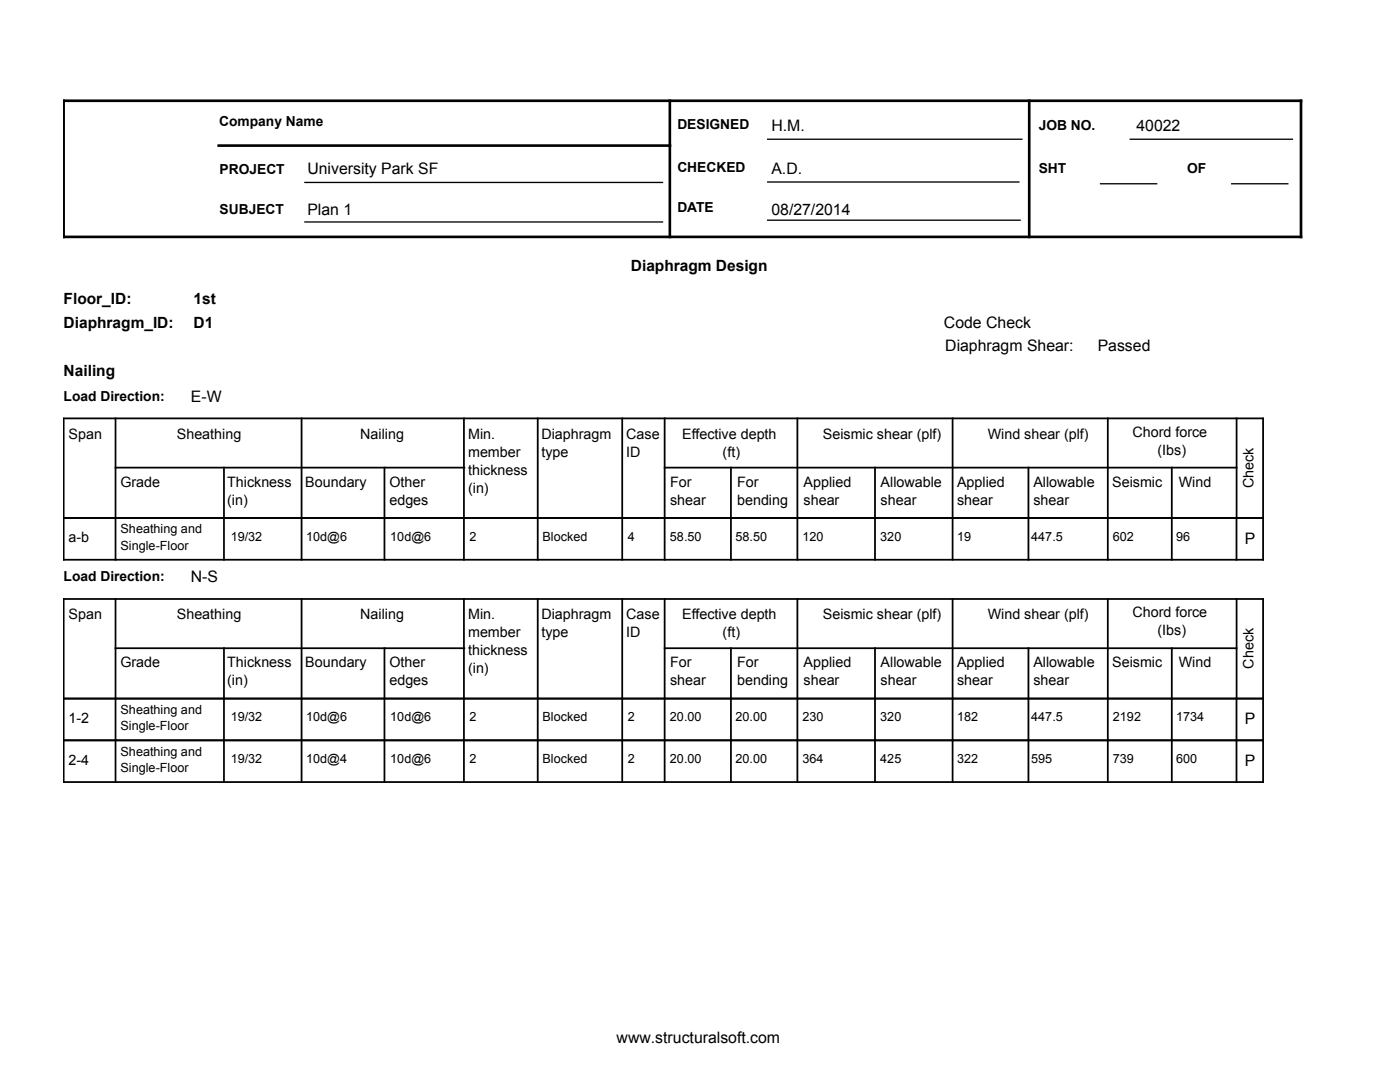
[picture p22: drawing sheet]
<svg xmlns="http://www.w3.org/2000/svg" width="279mm" height="216mm" viewBox="0 0 279 216" stroke-linecap="round" stroke-linejoin="round" font-family="sans-serif">
<defs><g id="words">
<g font-size="3.2">
<text x="154" y="26.2">H.M.</text>
<text x="226.8" y="26.2">40022</text>
<text x="61.3" y="34.8">University Park SF</text>
<text x="154" y="34.8">A.D.</text>
<text x="61.3" y="43">Plan 1</text>
<text x="154" y="43">08/27/2014</text>
<text x="188.4" y="65.4">Code Check</text>
<text x="188.6" y="70">Diaphragm Shear:</text>
<text x="219.1" y="70">Passed</text>
<text x="38.1" y="80.1">E-W</text>
<text x="248.5" y="108.5">P</text>
<text x="38.1" y="116.2">N-S</text>
<text x="248.5" y="144.5">P</text>
<text x="248.5" y="152.9">P</text>
<text x="123.1" y="208.1">www.structuralsoft.com</text>
</g>
<g font-size="3.1">
<text x="125.9" y="54">Diaphragm Design</text>
<text x="12.7" y="65.5">Diaphragm_ID:</text>
<text x="12.7" y="60.7">Floor_ID:</text>
<text x="38.6" y="65.5">D1</text>
<text x="38.6" y="60.7">1st</text>
<text x="12.7" y="75">Nailing</text>
</g>
<g font-size="2.9">
<text x="13.7" y="87.5">Span</text>
<text x="35.3" y="87.5">Sheathing</text>
<text x="71.9" y="87.5">Nailing</text>
<text x="93.4" y="87.5">Min.</text>
<text x="108.1" y="87.6">Diaphragm</text>
<text x="125" y="87.6">Case</text>
<text x="136.1" y="87.5">Effective depth</text>
<text x="164.2" y="87.5">Seismic shear (plf)</text>
<text x="197.1" y="87.5">Wind shear (plf)</text>
<text x="226" y="87.2">Chord force</text>
<text x="93.4" y="91.1">member</text>
<text x="93.4" y="94.7">thickness</text>
<text x="108.1" y="91.2">type</text>
<text x="125" y="91.2">ID</text>
<text x="144.2" y="91.1">(ft)</text>
<text x="231" y="90.8">(Ibs)</text>
<text x="24" y="97.1">Grade</text>
<text x="45.3" y="97.1">Thickness</text>
<text x="45.3" y="100.7">(in)</text>
<text x="60.9" y="97.1">Boundary</text>
<text x="77.7" y="97.1">Other</text>
<text x="77.7" y="100.7">edges</text>
<text x="93.4" y="98.3">(in)</text>
<text x="133.7" y="97.1">For</text>
<text x="133.7" y="100.7">shear</text>
<text x="147.1" y="97.1">For</text>
<text x="147.1" y="100.7">bending</text>
<text x="160.4" y="97.1">Applied</text>
<text x="160.4" y="100.7">shear</text>
<text x="175.8" y="97.1">Allowable</text>
<text x="175.8" y="100.7">shear</text>
<text x="191" y="97.1">Applied</text>
<text x="191" y="100.7">shear</text>
<text x="206.2" y="97.1">Allowable</text>
<text x="206.2" y="100.7">shear</text>
<text x="222" y="97.1">Seismic</text>
<text x="235.2" y="97.1">Wind</text>
<text x="250.2" y="97.4" transform="rotate(-90 250.2 97.4)">Check</text>
<text x="13.7" y="108.2">a-b</text>
<text x="13.7" y="123.5">Span</text>
<text x="35.3" y="123.5">Sheathing</text>
<text x="71.9" y="123.5">Nailing</text>
<text x="93.4" y="123.5">Min.</text>
<text x="108.1" y="123.6">Diaphragm</text>
<text x="125" y="123.6">Case</text>
<text x="136.1" y="123.5">Effective depth</text>
<text x="164.2" y="123.5">Seismic shear (plf)</text>
<text x="197.1" y="123.5">Wind shear (plf)</text>
<text x="226" y="123.2">Chord force</text>
<text x="93.4" y="127.1">member</text>
<text x="93.4" y="130.7">thickness</text>
<text x="108.1" y="127.2">type</text>
<text x="125" y="127.2">ID</text>
<text x="144.2" y="127.1">(ft)</text>
<text x="231" y="126.8">(Ibs)</text>
<text x="24" y="133.2">Grade</text>
<text x="45.3" y="133.2">Thickness</text>
<text x="45.3" y="136.8">(in)</text>
<text x="60.9" y="133.2">Boundary</text>
<text x="77.7" y="133.2">Other</text>
<text x="77.7" y="136.8">edges</text>
<text x="93.4" y="134.3">(in)</text>
<text x="133.7" y="133.2">For</text>
<text x="133.7" y="136.8">shear</text>
<text x="147.1" y="133.2">For</text>
<text x="147.1" y="136.8">bending</text>
<text x="160.4" y="133.2">Applied</text>
<text x="160.4" y="136.8">shear</text>
<text x="175.8" y="133.2">Allowable</text>
<text x="175.8" y="136.8">shear</text>
<text x="191" y="133.2">Applied</text>
<text x="191" y="136.8">shear</text>
<text x="206.2" y="133.2">Allowable</text>
<text x="206.2" y="136.8">shear</text>
<text x="222" y="133.2">Seismic</text>
<text x="235.2" y="133.2">Wind</text>
<text x="250.2" y="133.4" transform="rotate(-90 250.2 133.4)">Check</text>
<text x="13.7" y="144.2">1-2</text>
<text x="13.7" y="152.6">2-4</text>
</g>
<g font-size="2.8">
<text x="43.7" y="25.2">Company Name</text>
<text x="135.2" y="25.7">DESIGNED</text>
<text x="207.3" y="26">JOB NO.</text>
<text x="43.8" y="34.7">PROJECT</text>
<text x="135.2" y="34.4">CHECKED</text>
<text x="207.3" y="34.6">SHT</text>
<text x="236.9" y="34.6">OF</text>
<text x="43.8" y="42.7">SUBJECT</text>
<text x="135.2" y="42.3">DATE</text>
<text x="12.7" y="79.9">Load Direction:</text>
<text x="12.7" y="116">Load Direction:</text>
</g>
<g font-size="2.5">
<text x="24.1" y="106.4">Sheathing and</text>
<text x="46" y="107.9">19/32</text>
<text x="61.1" y="107.9">10d@6</text>
<text x="77.9" y="107.9">10d@6</text>
<text x="93.7" y="107.9">2</text>
<text x="108.3" y="107.9">Blocked</text>
<text x="125.3" y="107.9">4</text>
<text x="133.7" y="107.9">58.50</text>
<text x="146.8" y="107.9">58.50</text>
<text x="160.1" y="107.9">120</text>
<text x="175.7" y="107.9">320</text>
<text x="191" y="107.9">19</text>
<text x="205.8" y="107.9">447.5</text>
<text x="222.1" y="107.9">602</text>
<text x="234.7" y="107.9">96</text>
<text x="24.1" y="109.7">Single-Floor</text>
<text x="24.1" y="142.4">Sheathing and</text>
<text x="46" y="143.9">19/32</text>
<text x="61.1" y="143.9">10d@6</text>
<text x="77.9" y="143.9">10d@6</text>
<text x="93.7" y="143.9">2</text>
<text x="108.3" y="143.9">Blocked</text>
<text x="125.3" y="143.9">2</text>
<text x="133.7" y="143.9">20.00</text>
<text x="146.8" y="143.9">20.00</text>
<text x="160.1" y="143.9">230</text>
<text x="175.7" y="143.9">320</text>
<text x="191" y="143.9">182</text>
<text x="205.8" y="143.9">447.5</text>
<text x="222.1" y="143.9">2192</text>
<text x="234.7" y="143.9">1734</text>
<text x="24.1" y="145.7">Single-Floor</text>
<text x="24.1" y="150.8">Sheathing and</text>
<text x="24.1" y="154">Single-Floor</text>
<text x="46" y="152.2">19/32</text>
<text x="61.1" y="152.2">10d@4</text>
<text x="77.9" y="152.2">10d@6</text>
<text x="93.7" y="152.2">2</text>
<text x="108.3" y="152.2">Blocked</text>
<text x="125.3" y="152.2">2</text>
<text x="133.7" y="152.2">20.00</text>
<text x="146.8" y="152.2">20.00</text>
<text x="160.1" y="152.2">364</text>
<text x="175.7" y="152.2">425</text>
<text x="191" y="152.2">322</text>
<text x="205.8" y="152.2">595</text>
<text x="222.1" y="152.2">739</text>
<text x="234.7" y="152.2">600</text>
</g>
</g></defs>
<g fill="none" stroke="#000" stroke-width=".35">
<path d="M12.7 83.5v28.2h239.4v-28.2M12.7 83.5h239.4M23.1 83.5v28.2M23.1 93.3h69.6M44.7 93.3v18.4M60.2 83.5v28.2M76.7 93.3v18.4M92.6 83.5v28.2M107.3 83.5v28.2M124.2 83.5v28.2M132.6 83.5v28.2M132.6 93.3h114.2"/>
<path d="M145.9 93.3v18.4M159.1 83.5v28.2M174.6 93.3v18.4M190.1 83.5v28.2M205.2 93.3v18.4M221.1 83.5v28.2M233.9 93.3v18.4M246.8 83.5v28.2M12.7 119.6h239.4v36.5h-239.4zM12.7 103.3h239.4M12.7 103.4h239.4M23.1 119.5v36.6"/>
<path d="M60.2 119.5v36.6M92.6 119.5v36.6M107.3 119.5v36.6M124.2 119.5v36.6M132.6 119.5v36.6M159.1 119.5v36.6M190.1 119.5v36.6M221.1 119.5v36.6M246.8 119.5v36.6M12.7 139.4h239.4M23.1 129.3h69.6M44.7 129.3v26.8"/>
<path d="M76.7 129.3v26.8M132.6 129.3h114.2M145.9 129.3v26.8M174.6 129.3v26.8M205.2 129.3v26.8M233.9 129.3v26.8M12.7 147.7h239.4"/>
</g>
<path d="M12.7 20.1h246.9v27.2h-246.9zM43.7 29.1h90M133.7 20.1v27.2M205.4 20.1v27.2" fill="none" stroke="#000" stroke-width=".53"/>
<path d="M60.9 36.4h71.3M153.2 27.8h50.7M153.2 36.3h50.1M219.6 36.7h11.2M225.6 27.8h32.3M245.8 36.7h11.2M60.9 44.3h71.3M153.2 43.9h50.4" fill="none" stroke="#000" stroke-width=".26"/>
<use href="#words"/>
</svg>
